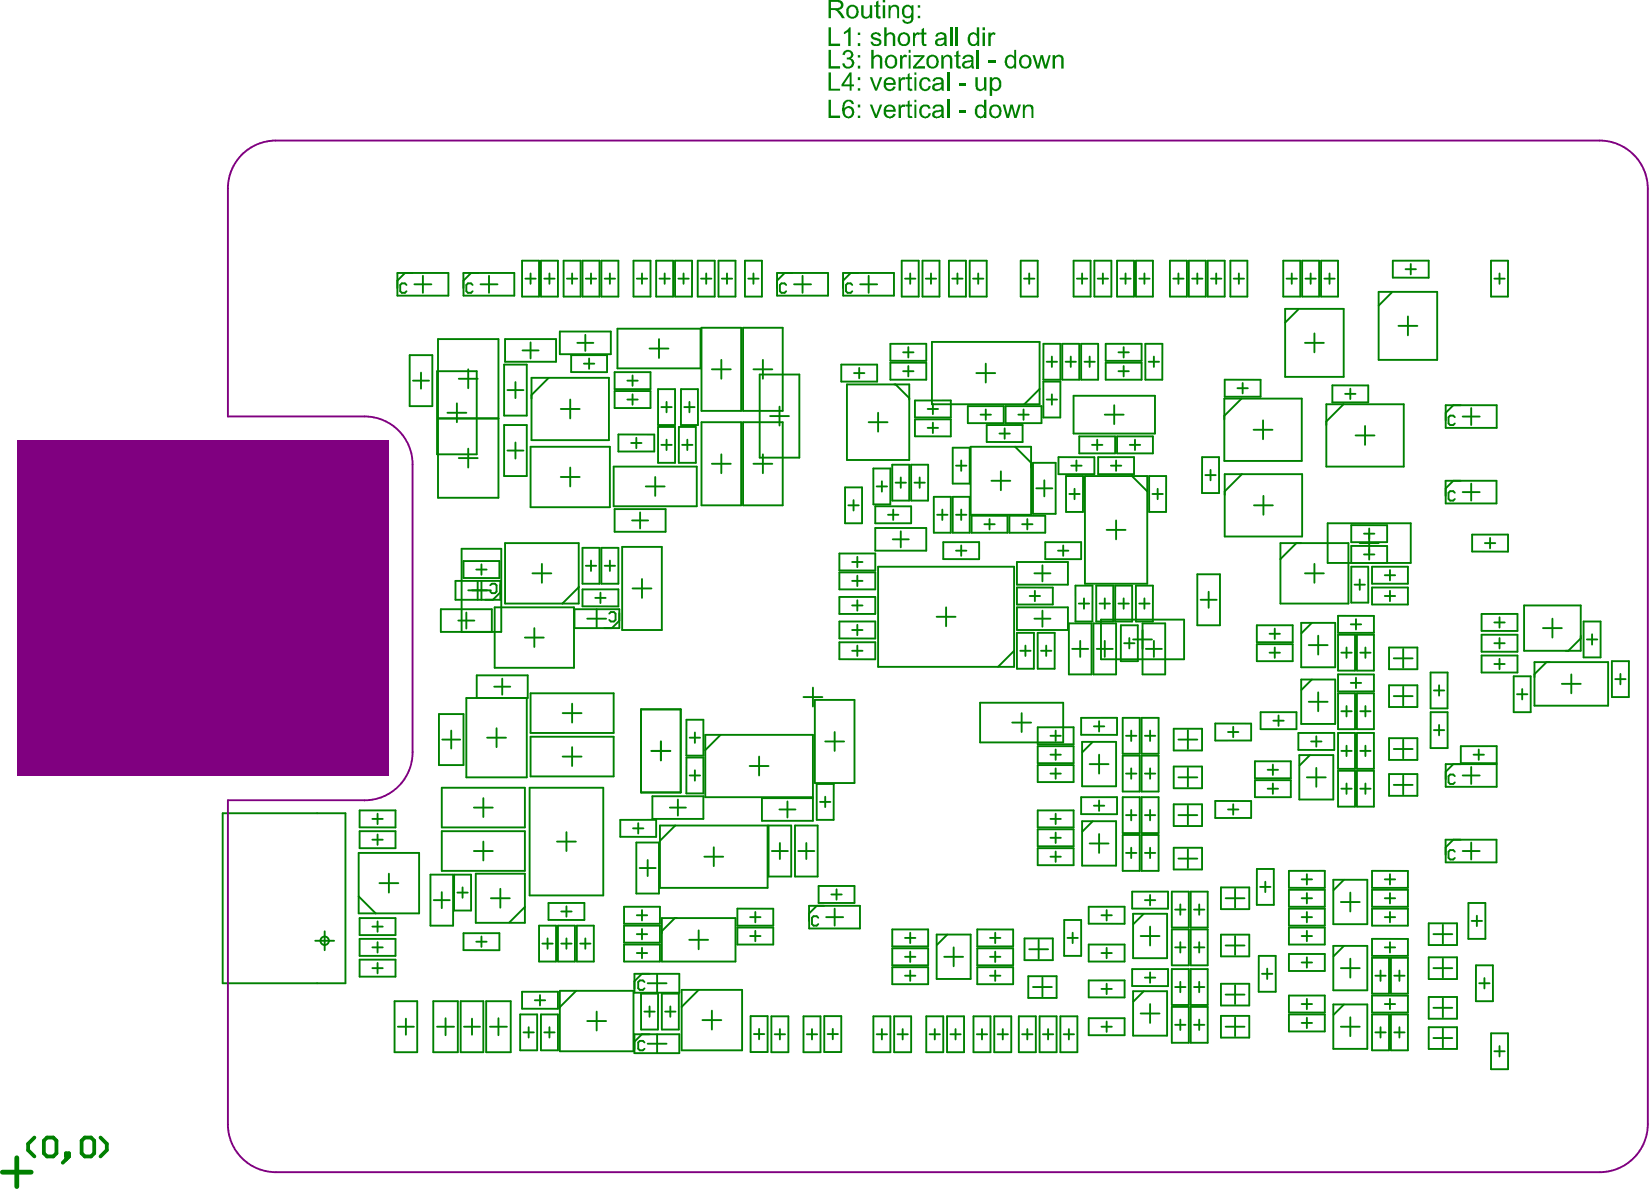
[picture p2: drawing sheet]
<svg xmlns="http://www.w3.org/2000/svg" width="291mm" height="210mm" viewBox="0 0 291 210" stroke-linecap="round" stroke-linejoin="round" font-family="sans-serif">
<g fill="none" stroke="#008000" stroke-width=".33">
<path d="M70.1 48.1h9v4h-9zM71.4 48.1l-1.3 1.4M71.7 50.3l-.3-.3h-.5l-.3 .3v1.1l.3 .2h.5l.3-.2M73.1 50.1h3M74.6 48.6v3M77.3 59.8h10.6v28h-10.6zM81.7 48.1h9v4h-8.9zM83.1 48.1l-1.3 1.4M83.4 50.3l-.3-.3h-.6l-.2 .3v1.1l.2 .2h.6l.3-.2M84.8 50.1h3M86.3 48.6v3M89.1 59.8h9v4h-9z"/>
<path d="M92.1 46h3v6.3h-3zM92.7 49.2h1.8M93.6 48.2v1.9M95.4 46h3v6.3h-3zM96 49.2h1.8M96.9 48.2v1.9M98.7 58.5h9v4h-9zM99.4 46h3v6.3h-3zM100 49.2h1.8M100.9 48.2v1.9M102.7 46h3v6.3h-3zM103.2 59.1v2.8"/>
<path d="M103.3 49.2h1.9M104.2 48.2v1.9M106.1 46h3v6.3h-3zM106.7 49.2h1.8M107.6 48.2v1.9M108.9 58h14.7v7h-14.7zM111.7 46h3v6.3h-3zM112.3 49.2h1.9M113.2 48.2v1.9M115.7 46h3v6.3h-3zM116.2 59.8v3.3M116.3 49.2h1.9"/>
<path d="M117.2 48.2v1.9M119.1 46h3v6.3h-3zM119.7 49.2h1.8M120.6 48.2v1.9M123.1 46h3v6.3h-3zM123.7 49.2h1.8M123.7 57.8h7v14.7h-7zM124.6 48.2v1.9M126.7 46h3v6.3h-3zM127.3 49.2h1.8M128.2 48.2v1.9M131.1 57.8h7v14.7h-7z"/>
<path d="M131.4 46h3v6.3h-3zM132 49.2h1.8M132.9 48.2v1.9M137.1 48.1h9v4h-9zM138.4 48.1l-1.3 1.4M138.7 50.3l-.3-.3h-.6l-.2 .3v1.1l.2 .2h.6l.3-.2M140.1 50.1h3M141.6 48.6v3M150.1 48.1l-1.4 1.4v2.6h9v-4h-9v2.7M150.3 50.3l-.2-.3h-.6l-.3 .3v1.1l.3 .2h.6l.2-.2M151.7 50.1h3M153.2 48.6v3"/>
<path d="M159.1 46h3v6.3h-3zM159.6 49.2h1.9M160.6 48.2v1.9M162.7 46h3v6.3h-3zM163.3 49.2h1.8M164.2 48.2v1.9M167.4 46h3v6.3h-3zM168 49.2h1.8M168.9 48.2v1.9M171 46h3v6.3h-3zM171.6 49.2h1.9M172.5 48.2v1.9"/>
<path d="M180 46h3v6.3h-3zM180.6 49.2h1.9M181.5 48.2v1.9M189.4 46h3v6.3h-3zM190 49.2h1.8M190.9 48.2v1.9M193 46h3v6.3h-3zM193.6 49.2h1.9M194.5 48.2v1.9M197 46h3v6.3h-3zM197.6 49.2h1.8M198.5 48.2v1.9"/>
<path d="M200.4 46h3v6.3h-3zM200.9 49.2h1.9M201.9 48.2v1.9M206.4 46h3v6.3h-3zM206.9 49.2h1.9M207.9 48.2v1.9M209.7 46h3v6.3h-3zM210.3 49.2h1.8M211.2 48.2v1.9M213 46h3v6.3h-3zM213.6 49.2h1.8M214.5 48.2v1.9"/>
<path d="M217 46h3v6.3h-3zM217.6 49.2h1.8M218.5 48.2v1.9M226.4 46h3v6.3h-3zM226.7 54.5h10.3v12h-10.3zM226.9 49.2h1.9M227.9 48.2v1.9M229 54.6l-2.3 2.3M229.7 46h3v6.3h-3zM230.3 49.2h1.8M231.2 48.2v1.9M231.8 58.8v3.3"/>
<path d="M233 46h3v6.3h-3zM233.6 49.2h1.8M234.5 48.2v1.9M243.2 51.5h10.3v12h-10.3zM245.5 51.6l-2.3 2.3M245.7 46h6.3v3h-6.3zM246.7 57.5h3.3M247.9 47.5h1.9M248.3 55.8v3.3M248.8 46.6v1.8M263 46h3v6.3h-3zM263.6 49.2h1.8"/>
<path d="M264.5 48.2v1.9M72.3 62.6h4v9h-4zM72.8 67.1h2.9M74.3 65.7v2.9M77.1 65.5h7v14.6h-7zM77.3 73.8h10.6M78.9 72.8h3.4M80.6 71.1v3.4M80.9 66.8h3.4M82.6 65.1v3.4M82.6 79.1v3.4M88.9 75h4v9h-4z"/>
<path d="M88.9 64.3h4v9h-4zM89.5 79.5h2.8M89.5 68.8h2.8M90.9 67.4v2.8M90.9 78.1v2.8M92.2 61.8h2.8M93.6 78.8h14v10.7h-14zM93.6 60.4v2.8M93.8 66.6h13.6v11h-13.6zM96.8 66.6l-3 3.1M98.9 72.1h3.3M100.6 70.5v3.3"/>
<path d="M100.7 62.6h6.4v3h-6.4zM101.8 60.5h2.9M103 64.1h1.8M103.9 63.2v1.9M108.4 65.6h6.3v3h-6.3zM108.4 69h6.3v3h-6.3zM109.1 76.6l6.3 .1v2.9h-6.3zM110.7 67.1h1.8M110.7 70.5h1.8M111.3 78.1h1.9M111.6 66.2v1.9M111.6 69.6v1.8"/>
<path d="M112.2 77.2v1.9M114.6 61.5h3.3M116.1 68.6h3v6.4h-3zM116.1 75.3h3v6.3h-3zM116.7 78.5h1.8M116.7 71.8h1.8M117.6 70.9v1.8M117.6 77.6v1.8M119.7 75.3h3v6.3h-3zM120.1 68.6h3v6.4h-3zM120.3 78.5h1.9M120.7 71.8h1.8"/>
<path d="M121.2 77.6v1.8M121.6 70.9v1.8M123.7 74.5h7v14.6h-7zM125.6 65.1h3.3M127.2 63.5v3.3M131.1 74.5h7v14.6h-7zM132.9 65.1h3.3M134 66.1h7v14.6h-7zM134.6 63.5v3.3M135.8 73.4h3.4M137.5 71.7v3.4M148.4 64.3h6.3v3h-6.3z"/>
<path d="M149.4 67.8h11v13.3h-11zM150.6 65.8h1.9M151.6 64.9v1.8M153.2 74.5h3.4M154.9 72.8v3.3M157.1 60.6h6.3v3h-6.3zM157.1 64h6.3v3h-6.3zM158 67.8l2.4 2.4M159.3 65.5h1.8M159.3 62.1h1.8M160.2 61.2v1.9M160.2 64.6v1.8"/>
<path d="M161.4 70.6h6.3v3h-6.3zM161.4 74h6.3v3h-6.3zM163.6 72.1h1.9M163.6 75.5h1.9M164.4 60.3h19v11h-19zM164.5 71.2v1.9M164.5 74.6v1.8M168 79h3v6.3h-3zM170.7 71.6h6.3v3h-6.3zM171.2 78.8h10.7v12h-10.7zM172.2 65.8h3.3M173 73.1h1.8"/>
<path d="M173.9 64.1v3.4M173.9 72.2v1.9M174 75h6.4v3h-6.4zM176.3 76.5h1.8M177.2 75.6v1.8M177.4 71.6h6.3v3h-6.3zM179.1 78.8l2.8 2.8M179.6 73.1h1.9M180.5 72.2v1.9M183.4 68.6l-2.7 2.7M184 67.3h3v6.3h-3zM184.1 60.6h2.9v6.4h-3z"/>
<path d="M184.6 63.8h1.9M184.6 70.5h1.9M185.5 62.9v1.8M185.5 69.6v1.8M187.4 60.6h3v6.4h-3zM188 63.8h1.8M188.9 62.9v1.8M189.4 69.8h14.3v6.7h-14.3zM190.4 77h6.3v3h-6.3zM190.7 60.6h3v6.4h-3zM191.3 63.8h1.8M192.2 62.9v1.8"/>
<path d="M192.6 78.5h1.9M193.5 77.6v1.8M194.9 73.1h3.3M195 60.6h6.4v3h-6.4zM195 64h6.4v3h-6.4zM196.5 71.5v3.3M197 77h6.4v3h-6.4zM197.3 65.5h1.8M197.3 62.1h1.8M198.2 61.2v1.9M198.2 64.6v1.8M199.3 78.5h1.8"/>
<path d="M200.2 77.6v1.8M202 60.6h3v6.4h-3zM202.6 63.8h1.8M203.5 62.9v1.8M216 70.3h13.6v11h-13.6zM216 67h6.4v3h-6.4zM218.3 68.5h1.8M219 70.3l-3 3M219.2 67.6v1.8M221.1 75.8h3.4M222.8 74.1v3.4M230.2 60.5h3.3"/>
<path d="M233.9 71.3h13.7v11h-13.7zM235 68h6.3v3h-6.3zM237 71.3l-3.1 3M237.3 69.5h1.8M238.2 68.6v1.8M239.1 76.8h3.3M240.8 75.1v3.4M255 71.5h9v4h-9zM256.4 71.5l-1.4 1.3M256.6 73.6l-.3-.3h-.5l-.3 .3v1.1l.3 .3h.5l.3-.3M258 73.5h3M259.5 72v3"/>
<path d="M80.9 80.8h3.4M81.8 99h6.3v3h-6.3zM84.9 99.5v1.9M89.1 95.8h13v10.7h-13zM95.6 99.5v3.3M98.9 84.1h3.3M100.6 82.5v3.3M102.7 96.6h3v6.4h-3zM103.3 99.8h1.9M104.2 98.9v1.8M106.1 96.6h3v6.4h-3zM106.7 99.8h1.8"/>
<path d="M107.6 98.9v1.8M108.2 82.3h14.7v7h-14.7zM108.4 89.8h9v4h-9zM109.7 96.5h7v14.6h-7zM111.5 91.8h2.8M112.9 90.4v2.8M113.9 85.8h3.3M115.6 84.1v3.4M125.6 81.8h3.3M127.2 80.1v3.4M132.9 81.8h3.3M134.6 80.1v3.4"/>
<path d="M148.1 97.6h6.3v3h-6.3zM149.1 86h3v6.3h-3zM149.6 89.1h1.9M150.3 99.1h1.8M150.6 88.2v1.9M151.2 98.2v1.8M154 82.6h3.1l-.1 6.4h-2.9zM154.4 89.3h6.3v3h-6.3zM154.4 93.1h9v4h-9zM154.6 85.8h1.9M155.6 84.9v1.8M156.6 90.8h1.9"/>
<path d="M157.4 82h3v6.3h-3zM157.5 95.1h2.8M157.6 89.9v1.8M158 85.1h1.8M158.9 84.2v1.9M158.9 93.7v2.8M160.7 82h3v6.3h-3zM161.3 85.1h1.8M162.2 84.2v1.9M164.7 87.6h3v6.4h-3zM165.3 90.8h1.8M166.2 89.9v1.8"/>
<path d="M166.4 95.6h6.3v3h-6.3zM168 87.6h3v6.4h-3zM168.6 90.8h1.9M168.6 82.1h1.9M168.6 97.1h1.9M169.5 81.2v1.9M169.5 89.9v1.8M169.5 96.2v1.8M171.4 91h6.3v3h-6.3zM173.6 92.5h1.9M174.5 91.6v1.8M174.9 84.8h3.3"/>
<path d="M176.5 83.1v3.4M178 91h6.4v3h-6.4zM179.4 99.1h9v4h-9zM180.3 92.5h1.8M181.2 91.6v1.8M182.2 81.6h4v9h-4zM182.8 86.1h2.8M183.9 99.7v2.8M184.2 84.7v2.9M184.4 95.6h6.3v3h-6.3zM186.6 97.1h1.9M186.7 80.6l6.3 .1v2.9h-6.3z"/>
<path d="M187.5 96.2v1.8M188 84h3v6.3h-3zM188.6 87.1h1.9M189 82.1h1.8M189.5 86.2v1.9M189.9 81.2v1.9M191.4 84h11v19h-11zM193.7 80.6h6.3v3h-6.3zM195.2 93.5h3.3M196 82.1h1.8M196.9 81.2v1.9M196.9 91.8v3.3"/>
<path d="M199.7 84l2.7 2.7M202.7 84h3v6.3h-3zM203.3 87.1h1.8M204.2 86.2v1.9M212 80.6h3v6.4h-3zM212.6 83.8h1.8M213.5 82.9v1.8M216 83.6h13.7v11h-13.7zM219.1 83.6l-3.1 3.1M221.2 89.1h3.3M222.9 87.5v3.3M225.9 95.8h11.9v10.7h-11.9z"/>
<path d="M228.7 95.8l-2.8 2.8M231.8 99.5v3.3M234.2 92.3h14.6v7h-14.6zM238.3 92.6h6.4v3h-6.4zM238.4 100h2.9l.1 6.3h-3.1zM239.8 95.8h3.4M240.6 97.8h1.8M240.6 94.1h1.8M241.5 93.2v5.5M242 100h6.3v3h-6.3zM244.7 99.3v-3h-6.4v3M256.3 84.8l-1.3 1.3v2.7h9v-4h-9v2.7"/>
<path d="M256.6 86.9l-.3-.3h-.5l-.3 .3v1.1l.3 .3h.5l.3-.3M258 86.8h3M259.5 85.3v3M259.7 94.3h6.3v3h-6.3zM261.9 95.8h1.8M262.8 94.9v1.8M80.3 102.5h8v3.3h-8zM80.8 109.5h2.9M81.4 111.5v-14.7h7v14.7h-10.6v-4h9v4M82.3 108v2.9M82.6 104.1h4M84 100.5h1.8"/>
<path d="M84.3 102.5v3.3M84.9 102.5v3.3M86.5 103.2l.3-.2h.5l.3 .2v1.2l-.3 .2h-.5l-.3-.2M87.3 107.1h13.9v10.7h-13.9zM88.3 104.5l-1.4 1.3M88.6 119.7v2.8M92.6 112.5h3.3M93.9 101.1h3.3M94.3 110.8v3.3M101.3 107.5h7.9v3.3h-7.9zM102.1 103.6l-2.9 2.9M102.7 104h6.4v3l-6.4-.1z"/>
<path d="M103.6 109.1h3.3M105 105.5h1.8M105.2 107.5v3.3M105.9 104.5v1.9M107.5 108.2l.2-.2h.6l.3 .2v1.1l-.3 .3h-.6l-.2-.3M109.2 109.5l-1.3 1.3M111.6 103.8h3.3M113.2 102.1v3.4M148.1 109.6h6.3v3h-6.3zM148.1 101h6.3v3h-6.3zM148.1 105.3h6.3v3h-6.3zM148.1 113.3h6.3v3h-6.3z"/>
<path d="M150.3 114.8h1.8M150.3 106.8h1.8M150.3 102.5h1.8M150.3 111.1h1.8M151.2 101.5v1.9M151.2 105.9v1.8M151.2 110.2v1.8M151.2 113.9v1.8M165.2 108.8h3.3M166.9 107.1v3.4M178.9 114.8l-2.9 2.8h-21.1v-17.6h24v17.6h-2.7M179.4 111.6h3v6.4h-3z"/>
<path d="M179.4 103.6h6.3v3h-6.3zM179.4 107.1h9v4h-9zM180 114.8h1.8M180.9 113.9v1.8M181.6 105.1h1.9M182.5 101.1h2.8M182.5 109.1h2.8M182.5 104.2v1.8M183 111.6h3v6.4h-3zM183.6 114.8h1.9M183.9 107.7v2.8M184.5 113.9v1.8"/>
<path d="M188.5 110h4v9h-4zM189.1 114.5h2.9M189.7 103.3h3v6.3h-3zM190.3 106.5h1.8M190.5 113v2.9M191.2 105.5v1.9M192.9 110h4v9h-4zM193.4 103.3h3v6.3h-3zM193.5 114.5h2.8M194 106.5h1.8M194.2 109.3h14.7v7h-14.7zM194.9 105.5v1.9"/>
<path d="M194.9 113v2.9M196.7 103.3h3v6.3h-3zM197.3 106.5h1.8M197.7 110.3h3v6.3h-3zM198.2 105.5v1.9M198.3 113.5h1.8M199.2 112.5v1.9M199.9 112.8h3.3M200.4 103.3h3v6.3h-3zM200.9 106.5h1.9M201.5 110h4v9h-4zM201.9 105.5v1.9"/>
<path d="M202.1 114.5h2.8M203.5 113v2.9M211.2 101.3h4v9h-4zM211.8 105.8h2.8M213.2 104.4v2.8M221.7 113.6h6.3v3h-6.3zM221.7 110.3h6.3v3h-6.3zM223.9 115.1h1.9M223.9 111.8h1.9M224.9 110.9v1.8M224.9 114.2v1.8M229.5 109.9h6v7.8h-6z"/>
<path d="M229.5 119.9h6v7.8h-6zM230.2 101.1h3.3M230.8 113.8h3.4M231.4 119.9l-1.8 1.8M231.4 109.9l-1.8 1.8M232.5 112.1v3.4M236 112h3v6.3h-3zM236 108.6h6.3v3h-6.3zM236 119h6.3v3h-6.3zM236.6 115.1h1.8M237.5 114.2v1.8M238.3 110.1h1.8"/>
<path d="M238.9 103.1h1.9M239.2 109.2v1.8M239.2 119.5v1.9M239.3 112h3v6.3h-3zM239.8 102.2v1.8M239.9 115.1h1.9M240.8 114.2v1.8M242 103.6h6.3v3h-6.3zM244.3 101.5h1.8M244.3 105.1h1.8M245 114.2h5v3.8h-5zM245.2 100.5v1.9"/>
<path d="M245.2 104.2v1.8M245.8 116.1h3.4M247.5 114.5v3.3M252.3 118.6h3v6.4h-3zM261.3 112h6.4v3h-6.4zM261.3 108.3h6.4v3h-6.4zM261.3 115.6h6.4v3h-6.4zM263.6 117.1h1.8M263.6 113.5h1.8M263.6 109.8h1.8M264.5 108.9v1.8M264.5 112.5v1.9"/>
<path d="M264.5 116.2v1.8M267 119.3h3v6.3h-3zM268.8 106.8h10v8h-10zM270.7 116.8h13v7.7h-13zM272.2 110.8h3.3M272.8 116.8l-2.1 2.1M273.8 109.1v3.4M277.2 119v3.3M278.8 112.6l-2.2 2.2M279.3 109.6h3v6.4h-3zM279.9 112.8h1.8M280.8 111.9v1.8"/>
<path d="M284.3 116.6h3v6.4h-3zM284.9 119.8h1.8M285.8 118.9v1.8M77.4 126h4.4v9h-4.4zM77.9 139h14.7v6.9h-14.7zM78 130.5h3.2M79.6 128.9v3.1M84.1 123.1v-4h9v4h-10.8v14h10.6v-14M85.9 130.1h3.4M87.2 121.1h2.8M87.6 128.5v3.3M93.4 139h13v18.9h-13z"/>
<path d="M93.6 122.3h14.6v7h-14.6zM93.6 130h14.6v7h-14.6zM99.2 125.8h3.4M99.2 133.5h3.4M100.9 124.1v3.4M100.9 131.8v3.3M113.1 125.1h7v14.7h-7zM114.9 132.5h3.3M116.6 130.8v3.3M121.1 127h3v6.3h-3zM121.1 133.6h3v6.3h-3zM121.7 130.1h1.8"/>
<path d="M121.7 136.8h1.8M122.6 129.2v1.8M122.6 135.9v1.8M124.4 129.6h19v11h-19zM127.1 129.6l-2.7 2.7M132.2 135.1h3.4M133.9 133.5v3.3M141.7 123h3.4M143.4 121.3v3.3M143.7 123.5h7v14.6h-7zM144.1 138.3h3l-.1 6.3h-2.9zM145.6 130.8h3.3"/>
<path d="M147.2 129.1v3.4M172.9 124h14.6v7h-14.6zM178.5 127.5h3.4M180.2 125.8v3.3M183 128.3h6.4v3h-6.4zM183 131.6h6.4v3h-6.4zM183 135h6.4v3h-6.4zM185.3 129.8h1.8M185.3 136.5h1.8M185.3 133.1h1.8M186.2 128.9v1.8M186.2 132.2v1.8"/>
<path d="M186.2 135.5v1.9M190.7 126.6h6.3v3h-6.3zM190.9 130.9h6v7.8h-6zM192.2 134.8h3.3M192.7 130.9l-1.8 1.8M193 128.1h1.8M193.9 127.2v1.8M193.9 133.1v3.4M198 126.6h3v6.4h-3zM198 133.3h3v6.3h-3zM198.6 129.8h1.8M198.6 136.5h1.8"/>
<path d="M199.5 128.9v1.8M199.5 135.5v1.9M201.4 126.6h3v6.4h-3zM201.4 133.3h3v6.3h-3zM201.9 129.8h1.9M201.9 136.5h1.9M202.9 128.9v1.8M202.9 135.5v1.9M207 128.5h5v3.9h-5zM207 135.2h5v3.8h-5zM207.9 137.1h3.3M207.9 130.5h3.3"/>
<path d="M209.5 128.8v3.3M209.5 135.5v3.3M214.4 127.6h6.3v3h-6.3zM216.6 129.1h1.8M217.5 128.2v1.8M221.4 137.6h6.3v3h-6.3zM221.4 134.3h6.3v3h-6.3zM222.4 125.6h6.3v3h-6.3zM223.6 139.1h1.8M223.6 135.8h1.8M224.5 134.9v1.8M224.5 138.2v1.8"/>
<path d="M224.6 127.1h1.8M225.5 126.2v1.8M229 129.3h6.3v3h-6.3zM229.2 133.2h6v7.8h-6zM230.5 137.1h3.3M230.8 123.8h3.4M231.1 133.2l-1.9 1.8M231.3 130.8h1.8M232.2 129.9v1.8M232.2 135.5v3.3M232.5 122.1v3.4M236 136h3v6.3h-3z"/>
<path d="M236 122.3h3v6.3h-3zM236 129.3h3v6.3h-3zM236.6 139.1h1.8M236.6 132.5h1.8M236.6 125.5h1.8M237.5 124.5v1.9M237.5 131.5v1.9M237.5 138.2v1.8M238.3 120.5h1.8M239.3 136h3v6.3h-3zM239.3 129.3h3v6.3h-3zM239.3 122.3h3v6.3h-3z"/>
<path d="M239.9 139.1h1.9M239.9 132.5h1.9M239.9 125.5h1.9M240.8 124.5v1.9M240.8 131.5v1.9M240.8 138.2v1.8M245 120.9h5v3.8h-5zM245 130.2h5v3.8h-5zM245 136.5h5v3.9h-5zM245.8 138.5h3.4M245.8 132.1h3.4M245.8 122.8h3.4"/>
<path d="M247.5 121.1v3.4M247.5 130.5v3.3M247.5 136.8v3.3M252.4 125.6h2.9v6.4h-3zM252.9 128.8h1.9M252.9 121.8h1.9M253.8 120.9v1.8M253.8 127.9v1.8M255 134.8h9v4h-9zM256.4 134.8l-1.4 1.3M256.6 136.9l-.3-.3h-.5l-.3 .3v1.1l.3 .3h.5l.3-.3M257.7 131.6h6.3v3h-6.3z"/>
<path d="M258 136.8h3M259.5 135.3v3M259.9 133.1h1.9M260.8 132.2v1.8M267.6 122.5h1.8M268.5 121.5v1.9M275.5 120.6h3.3M39.3 143.4h21.6v30h-21.6zM63.3 158.1l3 3M63.3 150.4h10.6v10.7h-10.6zM63.4 143l6.4-.1v3.1l-6.4-.1zM63.4 146.6h6.4v3h-6.4z"/>
<path d="M65.7 148.1h1.8M65.7 144.4h1.8M66.6 143.5v1.9M66.6 147.2v1.8M66.9 155.8h3.4M68.6 154.1v3.3M75.9 154.3h4v9h-4zM76.5 158.8h2.8M77.9 146.6h14.7v7h-14.7zM77.9 157.4v2.8M80.1 154.3h3v6.3h-3zM80.7 157.4h1.8"/>
<path d="M81.6 156.5v1.9M83.6 150.1h3.3M83.6 142.4h3.3M83.9 154.1h8.7v8.7h-8.7zM85.3 140.8v3.3M85.3 148.4v3.4M86.6 158.4h3.3M88.3 156.8v3.3M92.6 160l-2.8 2.7M96.7 159.3h6.4v3h-6.4zM98.2 148.4h3.4M99.9 146.8v3.3"/>
<path d="M99.9 159.9v1.8M109.4 144.6h6.3v3h-6.3zM110.1 159.9h6.3v3h-6.3zM111.7 146.1h1.8M112.2 148.6h4v9h-4zM112.6 145.2v1.8M112.8 153.1h2.9M114.2 151.7v2.8M115.1 140.5h9v3.9h-9zM116.4 145.6h19v11h-19zM118.2 142.4h2.8M119.1 145.6l-2.7 2.7"/>
<path d="M119.6 141v2.9M124.2 151.1h3.4M125.9 149.4v3.4M134.4 140.8h9v4h-9zM135.6 145.6h4v9h-4zM136.1 150.1h2.9M137.5 142.8h2.8M137.6 148.7v2.8M138.9 141.4v2.8M140.2 145.6h4v9h-4zM140.8 150.1h2.8M142.2 148.7v2.8"/>
<path d="M144.1 159.8l-1.4 1.3v2.7h9v-4h-9v2.6M144.4 156.3h6.3v3h-6.3zM144.6 141.4h1.9M145.6 140.5v1.9M146.6 157.8h1.9M147.6 156.9v1.8M183 149.6h6.4v3h-6.4zM183 143l6.4-.1v3.1l-6.4-.1zM183 146.3h6.4v3h-6.4zM185.3 151.1h1.8M185.3 147.8h1.8M185.3 144.4h1.8"/>
<path d="M186.2 143.5v1.9M186.2 146.9v1.8M186.2 150.2v1.8M190.7 140.6h6.3v3h-6.3zM190.9 144.9h6v7.8h-6zM192 159.9h6.4v3h-6.4zM192.2 148.8h3.3M192.7 144.9l-1.8 1.8M193 142.1h1.8M193.9 141.2v1.8M193.9 147.1v3.3M198 140.6h3v6.3h-3z"/>
<path d="M198 147.3h3v6.3h-3zM198.6 143.8h1.8M198.6 150.4h1.8M199.5 142.9v1.8M199.5 149.5v1.9M199.7 157.3h6.3v3h-6.3zM201.4 140.6h3v6.3h-3zM201.4 147.3h3v6.3h-3zM201.9 143.8h1.9M201.9 150.4h1.9M201.9 158.8h1.9M202.9 142.9v1.8"/>
<path d="M202.9 149.5v1.9M202.9 157.9v1.8M206.7 157.3h3v6.3h-3zM207 141.9h5v3.8h-5zM207 149.5h5v3.9h-5zM207.9 151.4h3.3M207.9 143.8h3.3M208.2 159.5v1.9M209.5 142.1v3.3M209.5 149.8v3.3M210 157.3h3v6.3h-3zM211.5 159.5v1.9"/>
<path d="M214.4 141.3h6.3v3h-6.3zM215.4 156.5h5v3.9h-5zM216.2 158.4h3.3M216.6 142.8h1.8M217.5 141.9v1.8M217.9 156.8v3.3M221.7 153.3h3v6.3h-3zM222.3 156.4h1.8M223.2 155.5v1.9M227.4 156.9h6.3v3h-6.3zM227.4 153.6h6.3v3h-6.3zM229.6 158.4h1.8"/>
<path d="M229.6 155.1h1.8M230.5 154.2v1.8M230.5 157.5v1.9M235.2 155.2h6v7.8h-6zM236.5 159.1h3.3M237.1 155.2l-1.9 1.8M238.2 157.4v3.4M242 153.6h6.3v3h-6.3zM242 156.9h6.3v3h-6.3zM244.3 158.4h1.8M244.3 155.1h1.8M245.2 154.2v1.8"/>
<path d="M245.2 157.5v1.9M256.3 148.1l-1.3 1.4v2.6h9v-4h-9v2.7M256.6 150.2l-.3-.3h-.5l-.3 .3v1.1l.3 .3h.5l.3-.3M258 150.1h3M259 159.3h3v6.3h-3zM259.5 148.6v3M55.6 165.9h3.3M57.3 164.3v3.3M63.4 161.9h6.4v3h-6.4zM63.4 165.6h6.4v3h-6.4zM63.4 169.3h6.4v3h-6.4zM65.7 170.8h1.8"/>
<path d="M65.7 167.1h1.8M65.7 163.4h1.8M66.6 162.5v1.9M66.6 166.2v1.8M66.6 169.9v1.8M69.6 176.6h4v9h-4zM71.6 179.7v2.8M76.4 176.6h4.4v9h-4.4zM78.6 179.6v3M81.3 176.6h4v9h-4zM81.8 164.6h6.3v3h-6.3zM83.3 179.7v2.8"/>
<path d="M84 166.1h1.8M84.9 165.2v1.8M85.8 176.6h4.3v9h-4.3zM87.9 179.6v3M91.8 178.9h3v6.4h-3zM92.1 174.9h6.3v3h-6.3zM94.3 176.4h1.9M95.1 163.3h3v6.3h-3zM95.2 175.5v1.9M95.4 178.9h3v6.4h-3zM95.7 166.4h1.8M96.6 165.5v1.9"/>
<path d="M98.4 163.3h3v6.3h-3zM98.7 174.8h13v10.6h-13zM99 166.4h1.8M99 160.8h1.8M99.9 165.5v1.9M101.6 174.8l-2.9 2.8M101.7 163.3h3v6.3h-3zM102.3 166.4h1.9M103.2 165.5v1.9M105.2 178.4v3.4M110.1 163.3h6.3v3h-6.3zM110.1 166.6h6.3v3h-6.3z"/>
<path d="M111.9 171.8h7.9v3.3h-7.9zM112.3 164.8h1.9M112.3 161.4h1.9M112.3 168.1h1.9M113.1 175.3h3v6.3h-3zM113.2 171.8l-1.3 1.3M113.2 160.5v1.9M113.2 163.9v1.8M113.2 167.2v1.8M113.7 178.4h1.8M113.7 173.2l-.3-.3h-.5l-.3 .3v1.1l.3 .3h.5l.3-.3M114.2 173.4h3.4"/>
<path d="M114.6 177.5v1.9M115.9 171.8v3.3M116.7 161.9h13v7.7h-13zM116.7 175.3h3v6.3h-3zM117.3 178.4h1.9M118.2 177.5v1.9M119 161.9l-2.3 2.3M120.2 174.6h10.7v10.7h-10.7zM121.6 165.8h3.3M123.2 164.1v3.3M123.2 174.6l-3 3M123.9 179.9h3.3"/>
<path d="M125.6 178.3v3.3M130.1 163.6h6.3v3h-6.3zM130.1 160.3h6.3v3h-6.3zM132.3 165.1h1.8M132.3 161.8h1.8M132.4 179.2h3v6.4h-3zM133.2 160.9v1.8M133.2 164.2v1.8M136.1 179.3h3v6.3h-3zM141.7 179.3h3v6.3h-3zM144.3 161.9l-.2-.3h-.6l-.3 .3v1.1l.3 .3h.6l.2-.3M145.4 179.2h3v6.4h-3z"/>
<path d="M145.7 161.8h3M147.2 160.3v3M154.1 179.3h3v6.3h-3zM157.4 170.6h6.3v3h-6.3zM157.4 163.9h6.3v3h-6.3zM157.4 167.3h6.3v3h-6.3zM157.7 179.3h3v6.3h-3zM159.6 168.8h1.9M159.6 172.1h1.9M159.6 165.4h1.9M160.6 164.5v1.9M160.6 167.9v1.8"/>
<path d="M160.6 171.2v1.8M163.4 179.3h3v6.3h-3zM165.2 164.8h6v7.9h-6zM166.5 168.8h3.4M167 179.3h3v6.3h-3zM167.1 164.8l-1.8 1.9M168.2 167.1v3.3M171.7 179.3h3v6.3h-3zM172.4 163.9l6.3 .1v2.9h-6.3zM172.4 167.3h6.3v3h-6.3zM172.4 170.6h6.3v3h-6.3zM174.6 168.8h1.9"/>
<path d="M174.6 172.1h1.9M174.6 165.4h1.9M175.4 179.3h3v6.3h-3zM175.5 164.5v1.9M175.5 167.9v1.8M175.5 171.2v1.8M179.7 179.3h3v6.3h-3zM180.7 165.5h5v3.9h-5zM181.4 172.2h5v3.8h-5zM181.5 167.4h3.4M182.2 174.1h3.3M183.2 165.8v3.3"/>
<path d="M183.4 179.3h3v6.3h-3zM183.9 172.4v3.4M187 179.3h3v6.3h-3zM187.7 162.3h3v6.3h-3zM188.3 165.4h1.8M189.2 164.5v1.9M192 166.6h6.4v3h-6.4zM192 172.9h6.4v3h-6.4zM192 179.6h6.4v3h-6.4zM194.3 161.4h1.8M194.3 168.1h1.8M194.3 174.4h1.8"/>
<path d="M195.2 160.5v1.9M195.2 167.2v1.8M195.2 173.5v1.9M199.7 170.9h6.3v3h-6.3zM199.9 161.2h6v7.8h-6zM199.9 174.8h6v7.9h-6zM201.2 165.1h3.3M201.2 178.8h3.3M201.7 161.2l-1.8 1.8M201.7 174.8l-1.8 1.9M201.9 172.4h1.9M202.9 163.4v3.4"/>
<path d="M202.9 171.5v1.9M202.9 177.1v3.3M206.7 163.9h3v6.4h-3zM206.7 170.9h3v6.4h-3zM206.7 177.6h3v6.3h-3zM207.3 174.1h1.8M207.3 160.4h1.8M207.3 167.1h1.8M208.2 166.2v1.8M208.2 173.2v1.8M208.2 179.9v1.8M210 163.9h3v6.4h-3z"/>
<path d="M210 170.9h3v6.4h-3zM210 177.6h3v6.3h-3zM210.6 174.1h1.8M210.6 160.4h1.8M210.6 167.1h1.8M211.5 166.2v1.8M211.5 173.2v1.8M211.5 179.9v1.8M215.4 164.9h5v3.8h-5zM215.4 173.5h5v3.9h-5zM215.4 179.2h5v3.8h-5zM216.2 175.4h3.3"/>
<path d="M216.2 166.8h3.3M217.9 165.1v3.3M217.9 173.8v3.3M217.9 179.4v3.4M222 168.6h3v6.3h-3zM222.6 171.8h1.8M223.5 170.9v1.8M227.4 163.6h6.3v3h-6.3zM227.4 178.9h6.3v3h-6.3zM227.4 160.3h6.3v3h-6.3zM227.4 168.3h6.3v3h-6.3zM227.4 175.6h6.3v3h-6.3z"/>
<path d="M229.6 165.1h1.8M229.6 161.8h1.8M229.6 169.8h1.8M229.6 177.1h1.8M230.5 160.9v1.8M230.5 164.2v1.8M230.5 168.9v1.8M230.5 176.2v1.8M230.5 179.5v1.9M235.2 166.8h6v7.9h-6zM235.2 177.2h6v7.8h-6zM236.5 170.8h3.3"/>
<path d="M237.1 177.2l-1.9 1.8M237.1 166.8l-1.9 1.9M238.2 169.1v3.3M238.2 179.4v3.4M242 168.9h3v6.4h-3zM242 178.9h3v6.4h-3zM242 160.3h6.3v3h-6.3zM242 165.6h6.3v3h-6.3zM242 175.6h6.3v3h-6.3zM242.6 172.1h1.8M243.5 171.2v1.8M244.3 167.1h1.8"/>
<path d="M244.3 161.8h1.8M244.3 177.1h1.8M245.2 160.9v1.8M245.2 166.2v1.8M245.2 176.2v1.8M245.3 168.9h3v6.4h-3zM245.3 178.9h3v6.4h-3zM245.9 172.1h1.9M246.8 171.2v1.8M252 162.9h5v3.8h-5zM252 168.9h5v3.8h-5zM252 175.9h5v3.8h-5z"/>
<path d="M252.8 177.8h3.4M252.8 170.8h3.4M252.8 164.8h3.4M254.5 163.1v3.3M254.5 169.1v3.3M254.5 176.1v3.3M259.6 162.4h1.8M260.3 170.3h3v6.3h-3zM260.5 161.5v1.9M260.9 173.4h1.9M261.8 172.5v1.9M70.2 181.1h2.8"/>
<path d="M77.1 181.1h3M81.8 181.1h2.9M86.4 181.1h3M92.3 182.1h1.9M93.3 181.2v1.8M96 182.1h1.8M96.9 181.2v1.8M103.6 180.1h3.3M111.9 182.4h7.9v3.4h-7.9zM113.2 182.4l-1.3 1.3M113.7 183.9l-.3-.3h-.5l-.3 .3v1.1l.3 .3h.5l.3-.3M114.2 184.1h3.4"/>
<path d="M115.9 182.4v3.4M133 182.4h1.8M133.9 181.5v1.8M136.6 182.4h1.9M137.6 181.5v1.9M142.3 182.4h1.8M143.2 181.5v1.9M146 182.4h1.8M146.9 181.5v1.8M154.6 182.4h1.9M155.6 181.5v1.9M158.3 182.4h1.8"/>
<path d="M159.2 181.5v1.9M164 182.4h1.8M164.9 181.5v1.9M167.6 182.4h1.9M168.5 181.5v1.9M172.3 182.4h1.8M173.2 181.5v1.9M176 182.4h1.8M176.9 181.5v1.9M180.3 182.4h1.8M181.2 181.5v1.9M184 182.4h1.8"/>
<path d="M184.9 181.5v1.9M187.6 182.4h1.9M188.5 181.5v1.9M194.3 181.1h1.8M195.2 180.2v1.8M207.3 180.8h1.8M210.6 180.8h1.8M216.2 181.1h3.3M229.6 180.4h1.8M236.5 181.1h3.3M242.6 182.1h1.8M243.5 181.2v1.8"/>
<path d="M245.9 182.1h1.9M246.8 181.2v1.8M252 181.2h5v3.8h-5zM252.8 183.1h3.4M254.5 181.4v3.4M263 182.3h3v6.3h-3zM263.6 185.4h1.8M264.5 184.5v1.8"/>
</g>
<path d="M.4 206.8h5.1M3 204.2v5.1" fill="none" stroke="#008000" stroke-width=".85"/>
<path d="M6.1 200.7l-1.1 1.1v1.1l1.1 1.1M8.3 200.7h1.1l.6 .5v2.2l-.6 .6h-1.1l-.6-.6v-2.2zM11.6 203.4h.6v.6h-.6zM12.2 204l-1.1 1.1M15 200.7h1.1l.5 .5v2.2l-.5 .6h-1.1l-.6-.6v-2.2zM17.7 200.7l1.1 1.1v1.1l-1.1 1.1" fill="none" stroke="#008000" stroke-width=".67"/>
<g fill="#008000">
<path d="M151.9 .9h.4v1.3a.57 .57 0 0 0 .5 .8 .57 .57 0 0 0 .6-.7v-1.4h.4v2.3h-.4v-.3a.81 .81 0 0 1-1 .4 .81 .81 0 0 1-.5-.9z"/>
<path d="M154.5 .3l.4-.2v.8h.4v.3h-.4v1.7h.4l.1 .3a.56 .56 0 0 1-.7 0 .56 .56 0 0 1-.2-.7v-1.3h-.3v-.3h.3z"/>
<path d="M156.7 .9h.4v.4a.86 .86 0 0 1 1.4-.1l.1 2h-.4v-1.4a.55 .55 0 0 0-.5-.6 .55 .55 0 0 0-.6 .6v1.4h-.4z"/>
<path d="M146.1 4.8h.5v2.9h1.6v.4h-2.1z"/>
<path d="M148.9 5.6l.6-.4 .3-.4h.2v3.3h-.4v-2.5l-.4 .3-.3 .1z"/>
<path d="M153.8 5.9v-.1a1.16 1.16 0 0 1 1.6 .3v.2l-.4 .1a.53 .53 0 0 0-.4-.4 .53 .53 0 0 0-.6 .3v.2l.4 .2a.97 .97 0 0 1 1.1 .6v.1a.75 .75 0 0 1-1 .7 .83 .83 0 0 1-1-.7h.4a.6 .6 0 0 0 .6 .5 .6 .6 0 0 0 .6-.5l-.4-.3a1.09 1.09 0 0 1-1.1-.7z"/>
<path d="M156 4.8h.4v1.2a.79 .79 0 0 1 .8-.3 .79 .79 0 0 1 .6 .6l.1 1.8h-.4v-1.6a.56 .56 0 0 0-.7-.5 .56 .56 0 0 0-.4 .7v1.4h-.4z"/>
<path d="M161 5.7h.4v.4a.65 .65 0 0 1 .9-.3l-.2 .4h-.1a.3 .3 0 0 0-.3-.1 .3 .3 0 0 0-.2 .2l-.1 1.8h-.4z"/>
<path d="M162.6 5.2l.4-.3v.8h.4v.4h-.4v1.4a.26 .26 0 0 0 .1 .3 .26 .26 0 0 0 .3 0v.3h-.3a.34 .34 0 0 1-.5-.4v-1.6h-.3v-.4h.3z"/>
<path d="M146.6 .3v1.1h1a.56 .56 0 0 0 .6-.3 .56 .56 0 0 0-.2-.7zM146.1 0h1.6a.9 .9 0 0 1 1.1 .8 .9 .9 0 0 1-1 1l.5 .3 .7 1.1h-.5l-.7-1-.5-.4h-.7v1.4h-.5z"/>
<path d="M150 1.3a1.45 1.45 0 0 0-.1 1.5 .74 .74 0 0 0 .8 0 .74 .74 0 0 0 .4-.7v-.1a.76 .76 0 0 0-1-.8zM149.7 1a1.17 1.17 0 0 1 1.4 .1 1.17 1.17 0 0 1 .3 1.3 1.1 1.1 0 0 1-1.4 .9 1.1 1.1 0 0 1-.7-1.4l.1-.6z"/>
<path d="M155.7 0h.4v.4h-.4zM155.7 .9h.4v2.3h-.4z"/>
<path d="M159.8 1.3a1.45 1.45 0 0 0-.1 1.5 .8 .8 0 0 0 1-.3 .8 .8 0 0 0-.2-1.1 .52 .52 0 0 0-.7-.1zM159.3 1.1a1.03 1.03 0 0 1 1.5 .1v-.3h.3v2.1a.9 .9 0 0 1-.7 1.1 .84 .84 0 0 1-1.2-.6h.3a.62 .62 0 0 0 .8 .4 .62 .62 0 0 0 .4-.8v-.1a.99 .99 0 0 1-1.2 0 .99 .99 0 0 1-.4-1.1v-.3z"/>
<path d="M161.9 .9h.4v.4h-.4zM161.9 2.8h.4v.4h-.4z"/>
<path d="M151.3 5.7h.4v.5h-.4zM151.3 7.6h.4v.5h-.4z"/>
<path d="M159.1 6.1v.1a.98 .98 0 0 0 .3 1.7 .97 .97 0 0 0 .7-1 .97 .97 0 0 0-.7-.9zM158.7 5.9h.1a1.16 1.16 0 0 1 1.4 0 1.16 1.16 0 0 1 .3 1.4 1.13 1.13 0 0 1-1.5 .8 1.13 1.13 0 0 1-.6-1.6z"/>
<path d="M165.5 7.1a.45 .45 0 0 0 0 .6 .45 .45 0 0 0 .6 .1l.4-.3v-.6zM165.2 5.9a1.22 1.22 0 0 1 1.7 .2l.1 2h-.4l-.1-.3a1.04 1.04 0 0 1-1.6-.1 .76 .76 0 0 1 .8-.9l.3-.1a.31 .31 0 0 0 .4-.1 .31 .31 0 0 0 .1-.3 .61 .61 0 0 0-.7-.3 .61 .61 0 0 0-.4 .5l-.5-.1z"/>
</g>
<path d="M167.8 4.8v3.3M168.8 4.8v3.3" fill="none" stroke="#008000" stroke-width=".42"/>
<g fill="#008000">
<path d="M174.3 5.7h.5v.4l.1-.3a.41 .41 0 0 1 .7 0l-.2 .4a.53 .53 0 0 0-.5 .1 .53 .53 0 0 0-.1 .5v1.3h-.5z"/>
<path d="M146.1 8.8h.5v2.9h1.6v.4h-2.1z"/>
<path d="M148.9 9a1.03 1.03 0 0 1 1.6 .4v.1a.45 .45 0 0 1-.2 .7l-.3 .1a.86 .86 0 0 1 .7 .9 .86 .86 0 0 1-.7 .8 .89 .89 0 0 1-1 0 .89 .89 0 0 1-.4-.8h.3a.66 .66 0 0 0 1 .5 .66 .66 0 0 0 .1-1.1l-.6-.1v-.3a.54 .54 0 0 0 .7-.5 .54 .54 0 0 0-.5-.6 .54 .54 0 0 0-.6 .5v.1l-.4-.1z"/>
<path d="M153.7 8.8h.4v1.2a.84 .84 0 0 1 1-.3 .84 .84 0 0 1 .5 .9v1.5h-.4v-1.5a.56 .56 0 0 0-.6-.6 .56 .56 0 0 0-.5 .7v1.4h-.4z"/>
<path d="M158.8 9.7h.3v.4a.6 .6 0 0 1 .9-.3l-.1 .4a.49 .49 0 0 0-.6 0 .49 .49 0 0 0-.1 .6v1.3h-.4z"/>
<path d="M161.1 9.7h2v.3l-1.6 1.8 1.7-.1v.4h-2.2v-.3l1.6-1.8-1.5 .1z"/>
<path d="M166 9.7h.4l.1 .4a.78 .78 0 0 1 .7-.5 .78 .78 0 0 1 .7 .6l.1 1.9h-.4v-1.4a.56 .56 0 0 0-.6-.7 .56 .56 0 0 0-.5 .7v1.4h-.5z"/>
<path d="M168.7 9.1l.4-.2v.8h.3v.3h-.3v1.7h.3l.1 .3a.56 .56 0 0 1-.7 0 .56 .56 0 0 1-.1-.7v-1.3h-.4v-.3h.4z"/>
<path d="M171.1 5.8h.1a.75 .75 0 0 1 1.1 .2v-1.2h.4v3.3h-.3v-.3a.97 .97 0 0 1-1.1 .2 .97 .97 0 0 1-.6-1l.1-.7zM171.3 6.2v.1a1.01 1.01 0 0 0 .3 1.5l.1 .1a.98 .98 0 0 0 .7-1 .98 .98 0 0 0-.7-.9z"/>
<path d="M173.3 4.8h.4v.5h-.4zM173.3 5.7h.4v2.4h-.4z"/>
<path d="M151.3 9.7h.4v.5h-.4zM151.3 11.6h.4v.5h-.4z"/>
<path d="M156.7 10.2a1.03 1.03 0 0 0 .3 1.6 .79 .79 0 0 0 .8-1.1 .67 .67 0 0 0-.3-.6 .67 .67 0 0 0-.8 .1zM156.4 10a1.16 1.16 0 0 1 1.4-.1 1.16 1.16 0 0 1 .4 1.4 1.13 1.13 0 0 1-1.4 .7 1.13 1.13 0 0 1-.7-1.5z"/>
<path d="M160.3 8.8h.3v.5h-.3zM160.3 9.7h.3v2.4h-.3z"/>
<path d="M164 10.2l-.1 .1a1.07 1.07 0 0 0 .1 1.3 .63 .63 0 0 0 .7 .2 .63 .63 0 0 0 .4-.6l.1-.4a.88 .88 0 0 0-.7-.8zM163.7 9.9a1.21 1.21 0 0 1 1.9 .8 1.21 1.21 0 0 1-1.4 1.4 1.38 1.38 0 0 1-.5-2.2z"/>
<path d="M170.2 11.2a.47 .47 0 0 0 .1 .5 .47 .47 0 0 0 .6 .1l.4-.4 .1-.5zM169.9 9.9a1.31 1.31 0 0 1 1.8 .2v1.6l.2 .4h-.4l-.2-.3a.99 .99 0 0 1-1.6-.2v-.1a1.04 1.04 0 0 1 1.1-.8l.5-.1a.52 .52 0 0 0-.3-.6 .52 .52 0 0 0-.6 .2h-.2v.2h-.4z"/>
</g>
<path d="M172.5 8.8v3.3" fill="none" stroke="#008000" stroke-width=".42"/>
<g fill="#008000">
<path d="M174.4 10.7h1.3v.4h-1.3z"/>
<path d="M182.1 9.7h.4l.5 1.9 .6-1.9h.4l.4 1.8 .6-1.8h.3l-.6 2.4h-.5l-.5-1.9-.4 1.9h-.4z"/>
<path d="M185.7 9.7h.4v.4a.82 .82 0 0 1 1-.4 .82 .82 0 0 1 .5 .9v1.5h-.4v-1.4a.56 .56 0 0 0-.6-.7 .56 .56 0 0 0-.5 .7v1.4h-.4z"/>
<path d="M146.1 12.8h.5v2.9h1.6v.3h-2.1z"/>
<path d="M153.4 13.6h.4l.7 2 .7-2h.4l-.9 2.4h-.3z"/>
<path d="M158.5 13.6h.3v.4h.1a.54 .54 0 0 1 .9-.3l-.2 .3a.56 .56 0 0 0-.6 .2 .56 .56 0 0 0-.1 .6v1.2h-.4z"/>
<path d="M160.1 13.1l.3-.2v.7h.5v.4h-.5v1.4a.26 .26 0 0 0 .2 .3 .26 .26 0 0 0 .3 0l.1 .3a.56 .56 0 0 1-.7 0 .56 .56 0 0 1-.2-.6v-1.4h-.3v-.4h.3z"/>
<path d="M162.6 13.8a1.03 1.03 0 0 1 1.6 .6h-.5a.62 .62 0 0 0-.7-.4 .62 .62 0 0 0-.4 .7 .79 .79 0 0 0 .8 1 .32 .32 0 0 0 .3-.5h.5a1.02 1.02 0 0 1-1.2 .9 1.02 1.02 0 0 1-.9-1.1l.1-.8z"/>
<path d="M177.6 9.8a.95 .95 0 0 1 1.3 .2v-1.2h.3v3.3h-.3v-.3a.89 .89 0 0 1-1 .3 .89 .89 0 0 1-.6-.9l-.1-.2a1.37 1.37 0 0 1 .4-1.1zM177.9 10.2a1.03 1.03 0 0 0 .2 1.6 .46 .46 0 0 0 .6-.3 1.05 1.05 0 0 0-.3-1.5z"/>
<path d="M180.4 10.2a1.27 1.27 0 0 0 0 1.5 .84 .84 0 0 0 1-.3 .84 .84 0 0 0 0-1v-.2l-.4-.2h-.3zM180.1 9.9a1.22 1.22 0 0 1 1.9 .7 1.22 1.22 0 0 1-1.4 1.5 1.36 1.36 0 0 1-.7-1.9z"/>
<path d="M149.9 13.4l-1 1.5h1zM149.9 12.8h.3v2.1h.4v.3h-.4v.8h-.3v-.8h-1.5v-.3z"/>
<path d="M151.3 13.6h.4v.5h-.4zM151.3 15.6h.4v.4h-.4z"/>
<path d="M156.6 14l-.3 .3v.3h1.3a.67 .67 0 0 0-1-.6zM156.4 13.7a1.12 1.12 0 0 1 1.2 .1 1.12 1.12 0 0 1 .4 1.2h-1.8a.8 .8 0 0 0 1.1 .7l.3-.5 .4 .1-.1 .2a1.08 1.08 0 0 1-1.3 .5 1.08 1.08 0 0 1-.7-1.2l.1-.7z"/>
<path d="M161.3 12.8h.3v.4h-.3zM161.3 13.6h.3v2.4h-.3z"/>
<path d="M165 15.1a.42 .42 0 0 0 0 .6 .42 .42 0 0 0 .6 0h.2l.2-.4v-.5zM164.8 13.8l.3-.2a1.32 1.32 0 0 1 1.3 .4l.1 2h-.4v-.2h-.2a.98 .98 0 0 1-1.5-.2 .85 .85 0 0 1 .9-1h.6a.47 .47 0 0 0-.1-.6 .47 .47 0 0 0-.5 0l-.4 .1-.1 .3-.4-.1z"/>
</g>
<path d="M167.3 12.8v3.2" fill="none" stroke="#008000" stroke-width=".42"/>
<g fill="#008000">
<path d="M169.2 14.6h1.2v.5h-1.2z"/>
<path d="M172 13.6h.5v1.5a.54 .54 0 0 0 .3 .6 .54 .54 0 0 0 .7-.3l.1-1.8h.4v2.4h-.3v-.3h-.1a.78 .78 0 0 1-.9 .4 .78 .78 0 0 1-.6-.7z"/>
<path d="M146.1 17.6h.5v2.8h1.6v.4h-2.1z"/>
<path d="M153.4 18.4h.4l.7 1.9 .7-1.9h.4l-.9 2.4h-.3z"/>
<path d="M158.5 18.4h.3v.4l.1-.1a.6 .6 0 0 1 .9-.2l-.2 .4h-.3a.52 .52 0 0 0-.4 .6v1.3h-.4z"/>
<path d="M160.1 17.9l.3-.2v.7h.5v.4h-.5v1.4a.26 .26 0 0 0 .2 .3 .26 .26 0 0 0 .3 0v.3a.56 .56 0 0 1-.6-.1 .56 .56 0 0 1-.2-.6v-1.3h-.3v-.4h.3z"/>
<path d="M162.6 18.5h.2a.97 .97 0 0 1 1.4 .6l-.5 .1-.1-.3-.4-.2a.96 .96 0 0 0-.6 1.4 .56 .56 0 0 0 .6 .5 .56 .56 0 0 0 .5-.5l.5-.1a1.02 1.02 0 0 1-1.1 .9 1.02 1.02 0 0 1-1-1.1l.1-.8z"/>
<path d="M174.6 13.6h.4v.4a.89 .89 0 0 1 1-.4 .89 .89 0 0 1 .6 1 1.22 1.22 0 0 1-.9 1.5h-.3l-.4-.4v1.2h-.4zM175.3 14a1.36 1.36 0 0 0 0 1.7 .73 .73 0 0 0 .7-.2 .73 .73 0 0 0 .2-.8l-.1-.4a.59 .59 0 0 0-.8-.3z"/>
<path d="M148.9 17.9a1.13 1.13 0 0 1 1.6 .1l.1 .4-.4-.1a.56 .56 0 0 0-.6-.4 .56 .56 0 0 0-.5 .5l-.2 .3v.4a.99 .99 0 0 1 1.1-.3 .99 .99 0 0 1 .7 .9 1.07 1.07 0 0 1-.9 1.1 1.07 1.07 0 0 1-1.2-.8l-.1-.7a2.17 2.17 0 0 1 .4-1.4zM149.2 19.2a.82 .82 0 0 0-.1 .9 .82 .82 0 0 0 .7 .5 .91 .91 0 0 0 .3-1.3l-.1-.1a.51 .51 0 0 0-.8 0z"/>
<path d="M151.3 18.4h.4v.6h-.4zM151.3 20.4h.4v.4h-.4z"/>
<path d="M156.5 18.9l-.2 .5 1.3-.1a.65 .65 0 0 0-1-.4zM156.1 18.7a1.11 1.11 0 0 1 1.8 .4l.1 .6h-1.8a.78 .78 0 0 0 1 .8l.3-.2 .1-.2h.4a1.2 1.2 0 0 1-1.9 .5 1.83 1.83 0 0 1 0-1.9z"/>
<path d="M161.3 17.6h.3v.4h-.3zM161.3 18.4h.3v2.4h-.3z"/>
<path d="M164.8 20a.48 .48 0 0 0 .2 .5 .48 .48 0 0 0 .6 0l.2-.1a.52 .52 0 0 0 .1-.8zM164.8 18.5l.4-.1a.89 .89 0 0 1 1.2 .5l.1 1.9h-.4l-.1-.2a.98 .98 0 0 1-1.6-.2 .92 .92 0 0 1 1.2-.9l.1-.1a.31 .31 0 0 0 .3-.4 .31 .31 0 0 0-.4-.2h-.2a.46 .46 0 0 0-.6 .4l-.4-.1z"/>
</g>
<path d="M167.3 17.6v3.2" fill="none" stroke="#008000" stroke-width=".42"/>
<g fill="#008000">
<path d="M169.2 19.5h1.2v.4h-1.2z"/>
<path d="M176.9 18.4h.4l.5 1.9 .4-1.9h.4l.6 1.9 .5-1.9h.4l-.8 2.4h-.4l-.4-1.8-.5 1.8h-.5z"/>
<path d="M180.4 18.4h.4v.4a.82 .82 0 0 1 .9-.4 .82 .82 0 0 1 .6 .9v1.5h-.4v-1.4a.55 .55 0 0 0-.5-.6 .55 .55 0 0 0-.6 .6v1.4h-.4z"/>
<path d="M172.3 18.6a1.07 1.07 0 0 1 1.3 .1v-1.1h.4v3.2h-.4v-.2a.94 .94 0 0 1-1 .2 .94 .94 0 0 1-.6-.7v-.1a1.45 1.45 0 0 1 .2-1.3zM172.6 18.9a1.48 1.48 0 0 0 0 1.5 .55 .55 0 0 0 .7 .1 .55 .55 0 0 0 .3-.6 .76 .76 0 0 0-.7-1.1z"/>
<path d="M175 19a1.13 1.13 0 0 0 .3 1.5 .76 .76 0 0 0 1-.8 .8 .8 0 0 0-1-.9zM174.8 18.6l.3-.1a1.12 1.12 0 0 1 1.2 .2 1.12 1.12 0 0 1 .3 1.2 1.06 1.06 0 0 1-1.6 .8 1.4 1.4 0 0 1-.2-2z"/>
</g>
<circle cx="57.3" cy="165.9" r=".74" fill="none" stroke="#008000" stroke-width=".33"/>
<path d="M3 77.7h65.5v59.2h-65.5z" fill="#800080"/>
<path d="M42.7 27.3a8.4 8.4 0 0 1 6-2.5h233.4a8.5 8.5 0 0 1 8.6 8.5v165a8.5 8.5 0 0 1-8.5 8.5h-233.5a8.5 8.5 0 0 1-8.5-8.5v-57.1h24.1a8.5 8.5 0 0 0 8.5-8.5v-50.8a8.5 8.5 0 0 0-8.5-8.4h-24.1v-40.2a8.4 8.4 0 0 1 2.5-6z" fill="none" stroke="#800080" stroke-width=".33"/>
</svg>
